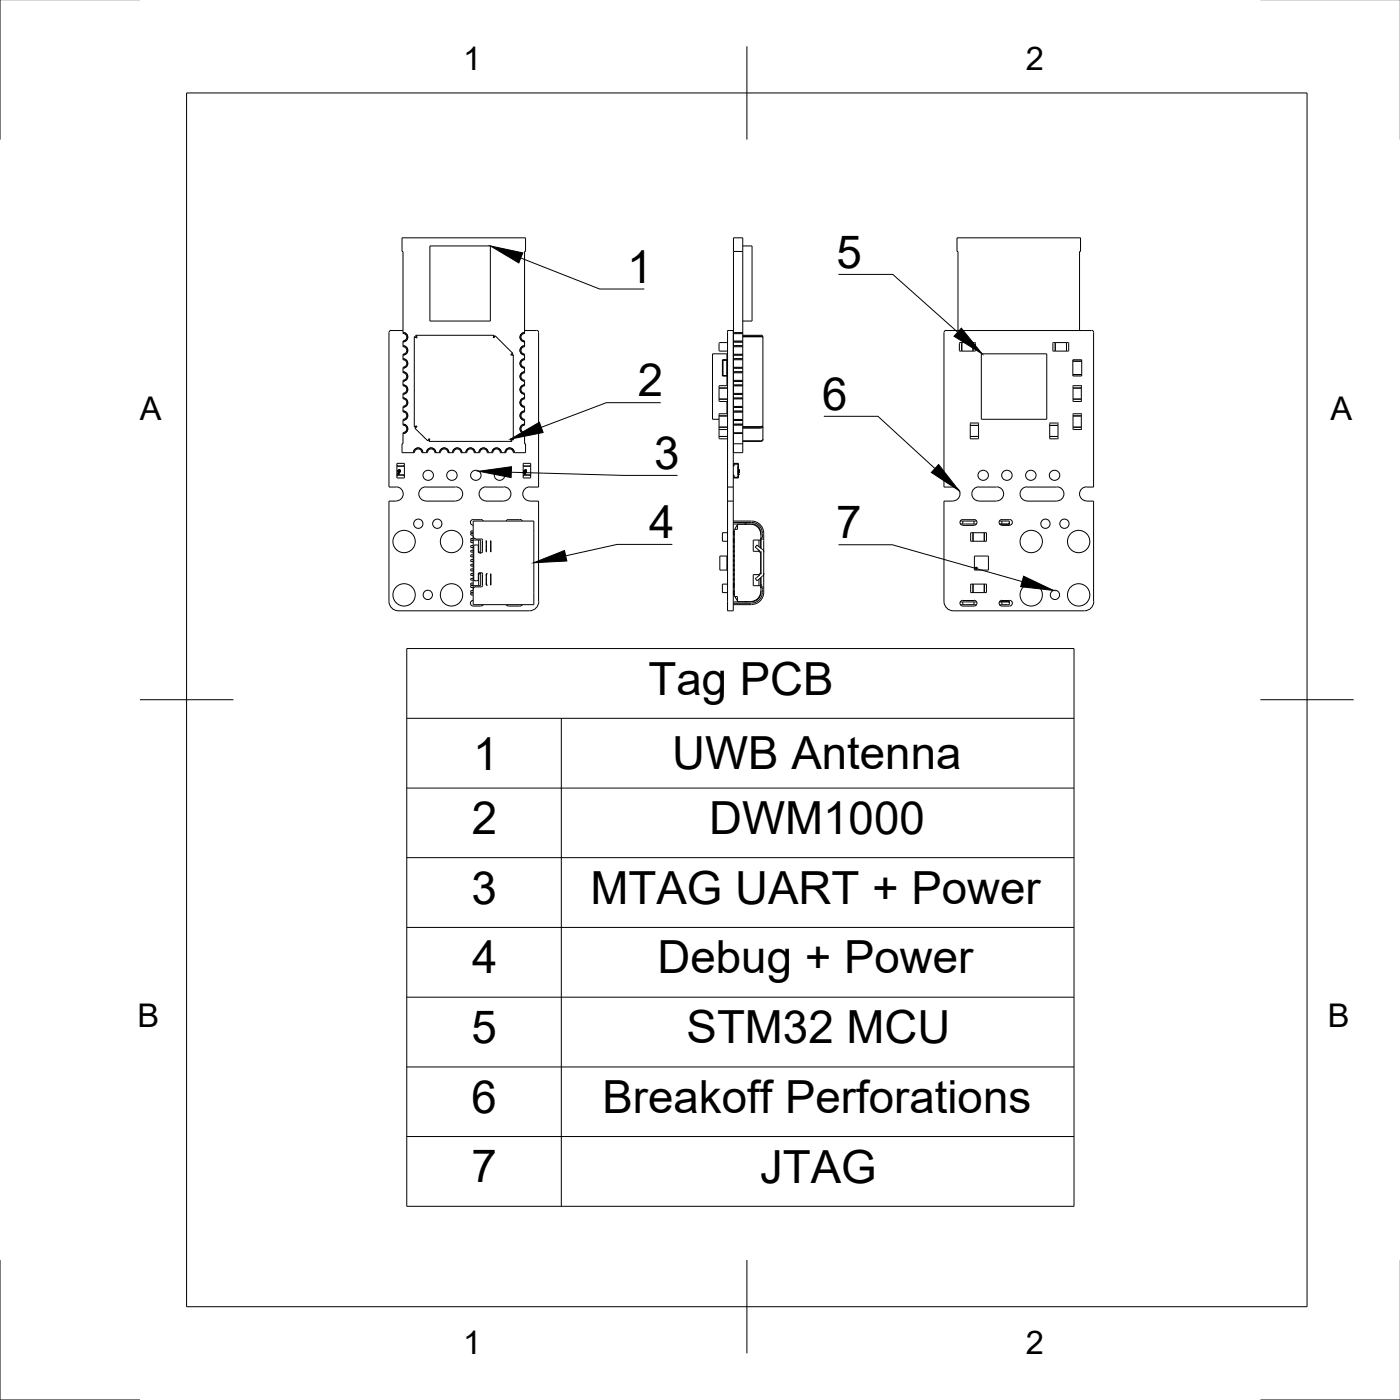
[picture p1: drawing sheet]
<svg xmlns="http://www.w3.org/2000/svg" width="150mm" height="150mm" viewBox="0 0 150 150" stroke-linecap="round" stroke-linejoin="round" font-family="sans-serif">
<defs><g id="words">
<g font-size="4.9">
<text x="89.6" y="28.7">5</text>
<text x="67.2" y="30.3">1</text>
<text x="68.3" y="42.4">2</text>
<text x="88" y="43.9">6</text>
<text x="70.1" y="50.2">3</text>
<text x="69.5" y="57.6">4</text>
<text x="89.6" y="57.6">7</text>
<text x="69.4" y="74.5">Tag PCB</text>
<text x="50.7" y="82.4">1</text>
<text x="72" y="82.4">UWB Antenna</text>
<text x="50.5" y="89.3">2</text>
<text x="75.9" y="89.3">DWM1000</text>
<text x="50.5" y="96.8">3</text>
<text x="63.2" y="96.8">MTAG UART + Power</text>
<text x="50.6" y="104.2">4</text>
<text x="70.4" y="104.2">Debug + Power</text>
<text x="50.5" y="111.7">5</text>
<text x="73.5" y="111.7">STM32 MCU</text>
<text x="50.5" y="119.2">6</text>
<text x="64.5" y="119.2">Breakoff Perforations</text>
<text x="50.5" y="126.6">7</text>
<text x="81.4" y="126.7">JTAG</text>
</g>
<g font-size="3.5">
<text x="49.6" y="7.5">1</text>
<text x="109.9" y="7.5">2</text>
<text x="15" y="44.9">A</text>
<text x="142.5" y="44.9">A</text>
<text x="14.7" y="109.9">B</text>
<text x="142.2" y="109.9">B</text>
<text x="49.6" y="145">1</text>
<text x="109.9" y="145">2</text>
</g>
</g></defs>
<!-- layer: Visible -->
<g fill="none" stroke="#000" stroke-width=".11">
<path d="M41.9 35.4h1.3M41.9 35.4l-.2 .2v16.6h.7M43.2 39.3v.6a.39 .39 0 0 1 .4 .4 .39 .39 0 0 1-.4 .4M43.2 37.9v.6a.39 .39 0 0 1 .4 .4 .39 .39 0 0 1-.4 .4M43.2 35.6a.5 .5 0 0 1 .5 .5 .5 .5 0 0 1-.5 .5M43.2 37a.5 .5 0 0 1 .5 .5 .5 .5 0 0 1-.5 .5M43.2 38.4a.5 .5 0 0 1 .5 .5 .5 .5 0 0 1-.5 .5M43.2 39.8a.5 .5 0 0 1 .5 .5 .5 .5 0 0 1-.5 .5M44.4 36l.2 .2-.1-.1M44.5 36.1h-.1v9.6l.2-.1M44.5 36v-.1h8.4v.1M44.6 35.9v.2"/>
<path d="M44.6 36v.1M44.6 36.1v.1M46 26.3h6.5v8.1h-6.5zM52.8 36.1h.1M52.9 35.9v.2v-.1M53 36l-.1 .1 .1-.1M53 36l1.9 1.8-.1 .1M53 36h.1M54.7 37.9l.1 .1M54.9 38h.1v9.1h-.1M54.9 38h-.1h.2M54.9 37.8l-.1 .1h.1"/>
<path d="M56.2 37.9v.6a.39 .39 0 0 0-.4 .4 .39 .39 0 0 0 .4 .4M56.2 39.3v.6a.39 .39 0 0 0-.4 .4 .39 .39 0 0 0 .4 .4M56.2 35.4h1.3M56.2 39.8a.5 .5 0 0 0-.5 .5 .5 .5 0 0 0 .5 .5M56.2 38.4a.5 .5 0 0 0-.5 .5 .5 .5 0 0 0 .5 .5M56.2 37a.5 .5 0 0 0-.5 .5 .5 .5 0 0 0 .5 .5M56.2 35.6a.5 .5 0 0 0-.5 .5 .5 .5 0 0 0 .5 .5M56.2 37.9a.39 .39 0 0 1-.4-.4 .39 .39 0 0 1 .4-.4v-.6a.38 .38 0 0 1-.4-.4 .38 .38 0 0 1 .4-.4v-8.8h.1v-1.4h-13.2v1.4h.1v8.8a.4 .4 0 0 1 .4 .4 .4 .4 0 0 1-.4 .4v.6a.39 .39 0 0 1 .4 .4 .39 .39 0 0 1-.4 .4M57.5 35.4l.2 .2v16.6h-1M77 36.8v.8M77 36.7h.9M77.4 38.7h.1"/>
<path d="M77.4 38.6h.5v1.6h-.5zM77.9 38.5v-.6h-1.6v7h.7M77.9 38.7h.1M77.9 37.5h-.9M77.9 38.5h-.5v1.8h.5M78.5 35.6v-.2h-.6v16.8M78.5 26.9h1M78.5 38h1M78.5 39.8h1M78.5 39.4h1M78.5 38.4h1M78.5 37h1"/>
<path d="M78.5 36.6h1M78.5 35.6h1M79.5 39.9h-1v.8h1M79.5 39.9v.8M79.5 38.5h-1v.8h1M79.5 38.5v.8M79.5 37.1h-1v.8h1M79.5 37.1v.8M79.5 35.7h-1v.8h1M79.5 35.7v.8M79.5 35.7v-10.2h-1v26.7M79.5 36.1h2"/>
<path d="M79.5 35.9h2M79.5 26.3h1v8.1h-1M79.5 36.5v.6M79.5 37.9v.6M79.5 39.3v.6M79.5 36h2M81.5 36.1h.2M81.5 36l.1 .1M81.5 35.9l.2 .2M81.6 36.1h.1M81.7 36.1v.1M81.7 36.2v9.4"/>
<path d="M101.3 35.4h15.6M101.3 35.4l-.2 .2v16.6h.9M102.6 35.4v-8.5h-.1v-1.4h13.2v1.4h-.1v8.5M102.8 36.7h1.6v.9h-1.6zM103 36.7v.9M104.2 36.7v.9M105.1 37.9h7v7h-7zM113 36.7v.9M114.2 36.7v.9M114.4 36.8v.8M114.5 36.7h-1.7v.9l1.7-.1M114.9 38.5h.9v1.8h-.9z"/>
<path d="M114.9 38.7h.9M116.9 35.4l.2 .2v16.6h-.7M42.4 53.7h-.7v10.7a1.01 1.01 0 0 0 1 1h14M42.4 52.1a.75 .75 0 0 1 .8 .8 .75 .75 0 0 1-.8 .7M42.5 49.6h.8v1.6h-.8zM42.5 50.9h.8M42.5 49.8l.1 .1M42.5 49.9h.8M42.6 50.9l-.1 .1M42.6 50.3v.2zM42.6 50.6v.1M42.6 50.4h.1"/>
<path d="M42.6 50.6h.1M42.6 50.7h.1M42.6 50.5h.1M42.6 50.7v.1M42.7 50.7h.1M42.7 50.8h.1M42.7 50.6v.2M42.7 50.4h.1M42.7 50.6h.1M42.7 50.5h.1M42.7 50.5v.1M42.7 50.4h-.1"/>
<path d="M42.7 50.3h.1M42.7 50.3v.2M42.7 50.4v.1M42.7 50.3v.1M43.2 43.5v.6a.4 .4 0 0 1 .4 .4 .4 .4 0 0 1-.4 .4v.6a.39 .39 0 0 1 .4 .4 .39 .39 0 0 1-.4 .4M43.2 40.7v.6a.4 .4 0 0 1 .4 .4 .4 .4 0 0 1-.4 .4v.6a.39 .39 0 0 1 .4 .4 .39 .39 0 0 1-.4 .4M43.2 46.3l-.1 2.2h1.3M43.2 45.4a.5 .5 0 0 1 .5 .5 .5 .5 0 0 1-.5 .5M43.2 41.2a.5 .5 0 0 1 .5 .5 .5 .5 0 0 1-.5 .5M43.2 42.6a.5 .5 0 0 1 .5 .5 .5 .5 0 0 1-.5 .5M43.2 44a.5 .5 0 0 1 .5 .5 .5 .5 0 0 1-.5 .5M43.2 50.9l.1 .1"/>
<path d="M43.3 49.8l-.1 .1M44.3 48.5a.5 .5 0 0 1 .5-.5 .5 .5 0 0 1 .5 .5M44.4 48.5a.39 .39 0 0 1 .4-.4 .39 .39 0 0 1 .4 .4h.6M44.4 45.9l1.4 1.3 .1-.1M44.5 45.8l-.1 .1M44.6 45.6v.1M44.6 45.6l-.2 .1M44.6 45.7l-.1 .1M44.6 45.7l-.2 .1M45.6 53.7h3.2M45.6 52.2h3.2M45.6 52.1a.75 .75 0 0 0-.7 .8 .75 .75 0 0 0 .7 .7"/>
<path d="M45.7 48.5a.5 .5 0 0 1 .5-.5 .5 .5 0 0 1 .5 .5M45.8 48.5a.39 .39 0 0 1 .4-.4 .39 .39 0 0 1 .4 .4h.6M45.9 47.1v-.1l-.1 .2M45.9 47l.1 .1M46 47.3h8.8M46 47.1v.2M47.1 48.5a.5 .5 0 0 1 .5-.5 .5 .5 0 0 1 .5 .5M47.2 48.5a.39 .39 0 0 1 .4-.4 .39 .39 0 0 1 .4 .4h.6a.4 .4 0 0 1 .4-.4 .4 .4 0 0 1 .4 .4h.6M48.5 48.5a.5 .5 0 0 1 .5-.5 .5 .5 0 0 1 .5 .5M48.8 52.1a.75 .75 0 0 1 .8 .8 .75 .75 0 0 1-.8 .7M49.9 48.5a.5 .5 0 0 1 .5-.5 .5 .5 0 0 1 .5 .5M50 48.5a.39 .39 0 0 1 .4-.4 .39 .39 0 0 1 .4 .4h.6"/>
<path d="M50.7 57.4l.1 .3h.7M50.7 57.1v-1.3h6.5v9h-6.5v-1.4M50.7 55.7h.8M50.7 59.9h-.3v.2h.3M50.7 56.9h-.3v.2h.3M50.7 57.1h-.3v.2h.3M50.7 57.7h-.3v.2h.3M50.7 57.9h-.3v.2h.3M50.7 58.4h-.3v.2h.3M50.7 58.9h-.3v.2h.3M50.7 59.4h-.3v.2h.3M50.7 57.1v6.3"/>
<path d="M50.7 59.2h.1M50.7 57.8h.8v1.4M50.7 57.6h.1M50.7 59h.1M50.7 55.6a.31 .31 0 0 0-.3 .3 .31 .31 0 0 0 .3 .3M50.9 58.4l.3 .1M50.9 58.4l-.2 .1v3.6l.2 .1M51.2 58.5v.6l.2 .1M51.2 59h.1M51.3 57.8v1.2M51.3 59l.2 .2M51.3 48.5a.5 .5 0 0 1 .5-.5 .5 .5 0 0 1 .5 .5"/>
<path d="M51.4 59.2h.1M51.4 48.5a.39 .39 0 0 1 .4-.4 .39 .39 0 0 1 .4 .4h.6M51.5 55.6l.3 .2M51.5 57.7l.2 .2M51.7 57.9v1.2M51.7 59.1l-.2 .1M52 53.7h2M52 52.2h2M52.1 52.1a.75 .75 0 0 0-.8 .8 .75 .75 0 0 0 .8 .7M52.1 58.2v-.3v1.2v-.3M52.5 57.9l.1 1.2zM52.7 48.5a.5 .5 0 0 1 .5-.5 .5 .5 0 0 1 .5 .5"/>
<path d="M54 52.1a.75 .75 0 0 1 .7 .8 .75 .75 0 0 1-.7 .7M54.1 48.5a.5 .5 0 0 1 .5-.5 .5 .5 0 0 1 .5 .5M54.5 55.7h1.2M54.5 55.6l-.3 .2M54.8 47l-.1 .1M54.8 47.2v.1M54.8 47.2l-.1-.1 .1 .2M54.9 47.1l-.1-.1 .2 .1M55.7 55.6l.2 .2M56 49.6h.8v1.6h-.8zM56 50.9h.8M56 49.8l.1 .1"/>
<path d="M56 49.9h.8M56.1 50.9l-.1 .1M56.1 50.3v.2M56.1 50.6v.1M56.1 50.4h.1M56.1 50.5h.1M56.1 50.3h.1M56.1 50.6h.1M56.1 50.7h.1M56.1 50.6v.2M56.2 50.7h.1M56.2 50.8h.1"/>
<path d="M56.2 40.7v.6a.39 .39 0 0 0-.4 .4 .39 .39 0 0 0 .4 .4v.6a.39 .39 0 0 0-.4 .4 .39 .39 0 0 0 .4 .4M56.2 43.5v.6a.39 .39 0 0 0-.4 .4 .39 .39 0 0 0 .4 .4v.6a.39 .39 0 0 0-.4 .4 .39 .39 0 0 0 .4 .4M56.2 46.3l.1 2.2h-1.3a.4 .4 0 0 0-.4-.4 .4 .4 0 0 0-.4 .4h-.6a.39 .39 0 0 0-.4-.4 .39 .39 0 0 0-.4 .4M56.2 50.4h-.1h.1M56.2 50.4h.1M56.2 45.4a.5 .5 0 0 0-.5 .5 .5 .5 0 0 0 .5 .5M56.2 44a.5 .5 0 0 0-.5 .5 .5 .5 0 0 0 .5 .5M56.2 42.6a.5 .5 0 0 0-.5 .5 .5 .5 0 0 0 .5 .5M56.2 41.2a.5 .5 0 0 0-.5 .5 .5 .5 0 0 0 .5 .5M56.2 50.6v.2M56.2 50.4v.1M56.2 50.5h.1"/>
<path d="M56.2 50.6h.1M56.2 50.3h.1M56.2 50.4v.2M56.2 50.3v.1M56.3 50.5h.1M56.3 50.4h-.1M56.3 50.3v.1M56.7 53.7h1v10.7a1.01 1.01 0 0 1-1 1M56.7 52.1a.75 .75 0 0 0-.7 .8 .75 .75 0 0 0 .7 .7M56.8 50.9v.1M56.8 49.8v.1M77 46.7h.9"/>
<path d="M77 42.7h.9M77 41.6h.9M77 44.5h.9M77 45.7h.9M77 41.3v1.7M77 44.4v2.6M77 46.9h.9M77 42.9l.9 .1M77.1 44.3h-.1M77.1 41.3h-.1M77.4 40.1h.1M77.9 40.3v1h-.8"/>
<path d="M77.9 43v1.3h-.8M77.9 59.5v1.6M77.9 40.1h.1M77.9 41.3h.1M77.9 44.3h.1M77.9 42.9v.1M77.9 45.9h-.9M77.9 53.7v11.7h.6v-11.7M77.9 52.2v1.5M77.9 53.7h.6M77.9 52.2h.6M77.9 57.1h-.5v.9h.5"/>
<path d="M78.5 52.2v1.5M78.5 49.9h.1v-.2h.4v1.4h-.4v-.2h-.1M78.5 56h2a1.15 1.15 0 0 1 1.1 1.1M78.5 55.8h2a1.3 1.3 0 0 1 1.3 1.3M78.5 49.6h.6v1.6h-.6M78.5 51.2h.1M78.5 56.1h2M78.5 47.5h1M78.5 59.9h.2v.2h-.2M78.5 59.4h.2v.2h-.2M78.5 58.9h.2v.2h-.2M78.5 58.4h.2v.2h-.2"/>
<path d="M78.5 57.9h.2v.2h-.2M78.5 57.7h.2v.2h-.2M78.5 56.9h.2v.2h-.2M78.5 57.1h.2v.2h-.2M78.5 45.4h1M78.5 45h1M78.5 44h1M78.5 43.6h1M78.5 42.6h1M78.5 42.2h1M78.5 41.2h1M78.5 40.8h1"/>
<path d="M78.5 46.4h1M78.6 57.1h.1M78.6 57.3v.4M78.6 57.9h.1M78.6 58.1v.3M78.6 58.6v.3M78.6 59.1v.3M78.6 59.6v.3M79 56.1v.6h-.4v.2M79 56.2l-.3 .5M79 51h.1M79 50.9h.1"/>
<path d="M79 49.8h.1M79 49.9h.1M79.1 50.5h.1M79.1 50.4h.1M79.1 50.3h.1M79.1 50.6h.1M79.1 50.8h.1M79.1 56.1h.1M79.5 45.5h-1v.8h1M79.5 45.5v.8M79.5 44.1h-1v.8h1M79.5 44.1v.8"/>
<path d="M79.5 42.7h-1v.8h1M79.5 42.7v.8M79.5 41.3h-1v.8h1M79.5 41.3v.8M79.5 46.3v2.2h-1M79.5 47.3h2M79.5 45.7h2M79.5 40.7v.6M79.5 42.1v.6M79.5 43.5v.6M79.5 44.9v.6M79.5 47.2h2"/>
<path d="M79.5 45.9h2M79.5 45.8h2M79.9 56.1h-.2M80.4 56.1a1.09 1.09 0 0 1 1.1 1.1M80.5 56.1a1.01 1.01 0 0 1 1 1M81.3 59l.2 .2M81.3 57.8v.7M81.3 58.9v.1M81.5 59v.2M81.5 57.8h-.8v1.2h.6M81.5 57.6h.1M81.5 59.1v2.4"/>
<path d="M81.5 58.3h.1M81.5 57.3h.1M81.5 57.9h.1M81.5 57.1v1.6M81.6 45.7h.1M81.6 45.7h-.1M81.6 58.8l-.5-.4-.2 .2 .5 .5M81.6 57.1v.3M81.6 58.8l.2 .4M81.7 57.4l-.2 .3M81.7 47.1h.1M81.7 45.6v.1"/>
<path d="M81.7 45.7v1.4M81.7 47.1l-.2 .2M81.7 47l-.2 .2M81.7 45.7l-.2 .1M81.7 45.6l-.2 .1M81.8 57.1v.6M81.8 57.7v5.2M81.8 57.7h-.3v.2M102 53.7h-.9v10.7a1.01 1.01 0 0 0 1 1h14a1.01 1.01 0 0 0 1-1M102.1 52.1a.75 .75 0 0 1 .7 .8 .75 .75 0 0 1-.7 .7M102.8 55.8h.3M102.8 56.1h.3"/>
<path d="M103.1 55.8h1.2M103.1 56.1h1.2M103.1 55.7h1.2M103.1 56.3h1.2M103.1 55.8v.3M103.1 55.6a.31 .31 0 0 0-.3 .3 .31 .31 0 0 0 .3 .3M103.9 45.3v1.7l.9-.1M103.9 46.7h.9M103.9 45.6h.9M103.9 57.1h1.7v.9h-1.7zM103.9 45.3h.9M104 45.3h-.1"/>
<path d="M104.2 57.1v.9M104.3 55.8h.3M104.3 56.1h.3M104.3 55.8v.3M104.3 55.6a.31 .31 0 0 1 .3 .3 .31 .31 0 0 1-.3 .3M104.4 59.5h1.5v1.6h-1.5zM104.8 45.3h.1M104.8 45.3v1.7M104.8 53.7h1.9M104.8 52.2h1.9M104.8 52.1a.75 .75 0 0 0-.7 .8 .75 .75 0 0 0 .7 .7M105.4 57.1v.9"/>
<path d="M106.7 52.1a.75 .75 0 0 1 .8 .8 .75 .75 0 0 1-.8 .7M107 55.8h.3M107 56.1h1.1M107.1 56.1h.2M107.3 55.8h.8v.3M107.3 56.1h.2M107.3 55.7h.8M107.3 55.8v.3M107.3 55.6a.31 .31 0 0 0-.3 .3 .31 .31 0 0 0 .3 .3M107.9 56.1h.1M108.1 56.1v.2h-.8M108.1 55.6a.31 .31 0 0 1 .3 .3 .31 .31 0 0 1-.3 .3"/>
<path d="M108.1 55.9l-.1 .2M110 53.7h3.2M110 52.2h3.2M110 52.1a.75 .75 0 0 0-.8 .8 .75 .75 0 0 0 .8 .7M112.4 45.3v1.7h.9M112.4 46.7h.9M112.4 45.6h.9M112.5 45.3h.8M112.5 45.3h-.1M113.2 52.1a.75 .75 0 0 1 .7 .8 .75 .75 0 0 1-.7 .7M113.3 45.3h.1M113.3 45.3v1.7"/>
<path d="M113.3 46.9v.1M114.9 40.1h.9M114.9 42.7h.9M114.9 41.6h.9M114.9 44.5h.9M114.9 45.7h.9M115 41.3h.8M115 44.3h.8M115 44.3l-.1 1.7 .9-.1M115 41.3l-.1 1.7M115.8 41.3h.1M115.8 44.3h.1"/>
<path d="M115.8 41.3v1.7M115.8 44.4v1.6M115.8 42.9h-.9M116.4 53.7h.7v10.7M116.4 52.1a.75 .75 0 0 0-.8 .8 .75 .75 0 0 0 .8 .7M50.7 60.4h-.3v.2h.3M50.7 60.9h-.3v.2h.3M50.7 61.4h-.3v.2h.3M50.7 61.9h-.3v.2h.3M50.7 62.4h-.3v.3h.3M50.7 62.7h-.3v.2h.3M50.7 63.3h-.3v.2h.3"/>
<path d="M50.7 63.5h-.3v.2h.3M50.7 61.3h.1M50.7 63h.1M50.7 61.5h.1M50.7 64.3a.31 .31 0 0 0-.3 .3 .31 .31 0 0 0 .3 .3h.8l.3-.1M51 62.9h.5M51 62.8l-.3 .2v.1M51.2 61.5h.1M51.2 62.1l-.3 .1M51.3 61.5v1.2M51.4 61.3h.1M51.4 61.3l-.2 .1v.7"/>
<path d="M51.5 61.3l-.2 .2M51.5 61.3v1.4h-.8M51.5 61.3l.2 .2M51.7 61.5v1.2M51.7 62.7l-.2 .2M52.1 61.5v1.2M52.1 62.3v.4M52.1 62.7h.1M52.1 61.5v.3M52.1 61.5h.1M52.5 61.5l.1 1.2zM54.2 64.8l.3 .1"/>
<path d="M55.9 64.8l-.2 .1h-1.2M77.9 60.1v-.6h-.8v1.6h.8v-.6M77.9 60.6h.1M77.9 62.6h-.5v.9h.5M78.5 64.8h2M78.5 64.6h2M78.5 64.5h2M78.5 62.4h.2v.3h-.2M78.5 62.7h.2v.2h-.2M78.5 61.9h.2v.2h-.2M78.5 60.4h.2v.2h-.2M78.5 61.4h.2v.2h-.2"/>
<path d="M78.5 60.9h.2v.2h-.2M78.5 63.3h.2v.2h-.2M78.5 63.5h.2v.2h-.2M78.6 63.7v.2h.4v.5h1.4M78.6 60.1v.3M78.6 60.6v.3M78.6 61.1v.3M78.6 61.6v.3M78.6 62.1v.3M78.6 62.7h.1M78.6 62.9v.4M78.6 63.5h.1"/>
<path d="M78.7 63.9l.3 .4M79.1 64.4h.1M79.7 64.4h.2M81.3 61.5h-.6v1.2h.8M81.3 61.5v.1M81.3 62v.7M81.4 61.5l-.5 .5 .2 .2 .5-.5M81.5 63.3a1.09 1.09 0 0 1-1.1 1.1M81.5 63h.1M81.5 62.3h.1M81.5 61.3l-.2 .2M81.5 63.3h.1"/>
<path d="M81.5 62.6h.1M81.5 62.7v.2h.3M81.5 63.4a1.01 1.01 0 0 1-1 1M81.5 62.7h.1M81.5 61.9v1.5M81.5 62.9l.2 .2M81.5 61.4v.1M81.6 63.4a1.15 1.15 0 0 1-1.1 1.2M81.6 63.1v.3M81.8 63.4a1.3 1.3 0 0 1-1.3 1.3M81.8 62.9v.5M81.8 61.4l-.2 .3"/>
<path d="M102.8 64.8h.3M102.8 64.5h.3M103.1 64.8h1.2M103.1 64.5h1.2M103.1 64.3h1.2M103.1 64.5v.3M103.1 64.3a.31 .31 0 0 0-.3 .3 .31 .31 0 0 0 .3 .3h1.2a.31 .31 0 0 0 .3-.3 .31 .31 0 0 0-.3-.3M103.9 62.6h1.7v.9h-1.7zM104.2 62.6v.9M104.3 64.8h.3M104.3 64.5h.3M104.3 64.5v.3"/>
<path d="M105.4 62.6v.9M107 64.8h.3M107 64.5h.3M107.1 64.4h1M107.3 64.9h.8M107.3 64.3h.8v.1M107.3 64.5v.3M107.3 64.3a.31 .31 0 0 0-.3 .3 .31 .31 0 0 0 .3 .3M107.9 64.4l-.6 .1M108 64.4l.1 .2M108.1 64.4v.4h-.8M108.1 64.3a.31 .31 0 0 1 .3 .3 .31 .31 0 0 1-.3 .3"/>
<circle cx="43.3" cy="58" r="1.2"/>
<circle cx="44.8" cy="56.1" r=".5"/>
<circle cx="45.9" cy="50.9" r=".55"/>
<circle cx="46.8" cy="56.1" r=".5"/>
<circle cx="48.4" cy="58" r="1.2"/>
<circle cx="48.4" cy="50.9" r=".55"/>
<circle cx="51" cy="50.9" r=".55"/>
<circle cx="53.5" cy="50.9" r=".55"/>
<circle cx="105.3" cy="50.9" r=".55"/>
<circle cx="107.8" cy="50.9" r=".55"/>
<circle cx="110.4" cy="50.9" r=".55"/>
<circle cx="110.4" cy="58" r="1.2"/>
<circle cx="112" cy="56.1" r=".5"/>
<circle cx="112.9" cy="50.9" r=".55"/>
<circle cx="114" cy="56.1" r=".5"/>
<circle cx="115.5" cy="58" r="1.2"/>
<circle cx="43.3" cy="63.7" r="1.2"/>
<circle cx="45.8" cy="63.7" r=".5"/>
<circle cx="48.4" cy="63.7" r="1.2"/>
<circle cx="104.6" cy="60.9" r=".1"/>
<circle cx="110.4" cy="63.7" r="1.2"/>
<circle cx="113" cy="63.7" r=".5"/>
<circle cx="115.5" cy="63.7" r="1.2"/>
</g>
<!-- layer: Leaders -->
<path d="M52.5 26.3l3.5 .8-.4 1.1zM103 35.1l2.2 2.8-3-1.9zM51.3 50.5l3.5-.5-.1 1.1zM54.7 47l3.1-1.8 .4 1.1zM100.5 49.7l2.2 2.8-3-1.9zM57.1 60.3l3.4-1.3 .2 1.1zM109.6 61.7l3.2 1.5-3.5-.4z" fill="#000" stroke="#000" stroke-width=".11"/>
<path d="M55.8 27.6l8.4 3.4h4.8M89.8 29.4h5.8l7 6.2M54.8 50.6l12 .3h5.8M70.8 43.1h-5.9l-6.9 2.7M72 58.3h-5.9l-5.5 1.2M88.2 44.6h5.8l6.1 5.6M89.8 58.3h5.8l13.9 4" fill="none" stroke="#000" stroke-width=".11"/>
<!-- layer: Custom Tables -->
<path d="M43.6 69.5h71.4v59.7h-71.4zM43.6 76.9h71.4M60.1 76.9v52.3M43.6 84.4h71.4M43.6 91.8h71.4M43.6 99.3h71.4M43.6 106.8h71.4M43.6 114.3h71.4M43.6 121.7h71.4" fill="none" stroke="#000" stroke-width=".11"/>
<!-- layer: BORDER -->
<path d="M15 0h-15v15M135 0h15v15M20 10h120v129.9h-120zM80 5v10M15 74.9h10M135 74.9h10M0 134.9v15h15M80 134.9v10M150 134.9v15h-15" fill="none" stroke="#000" stroke-width=".11"/>
<use href="#words"/>
</svg>
